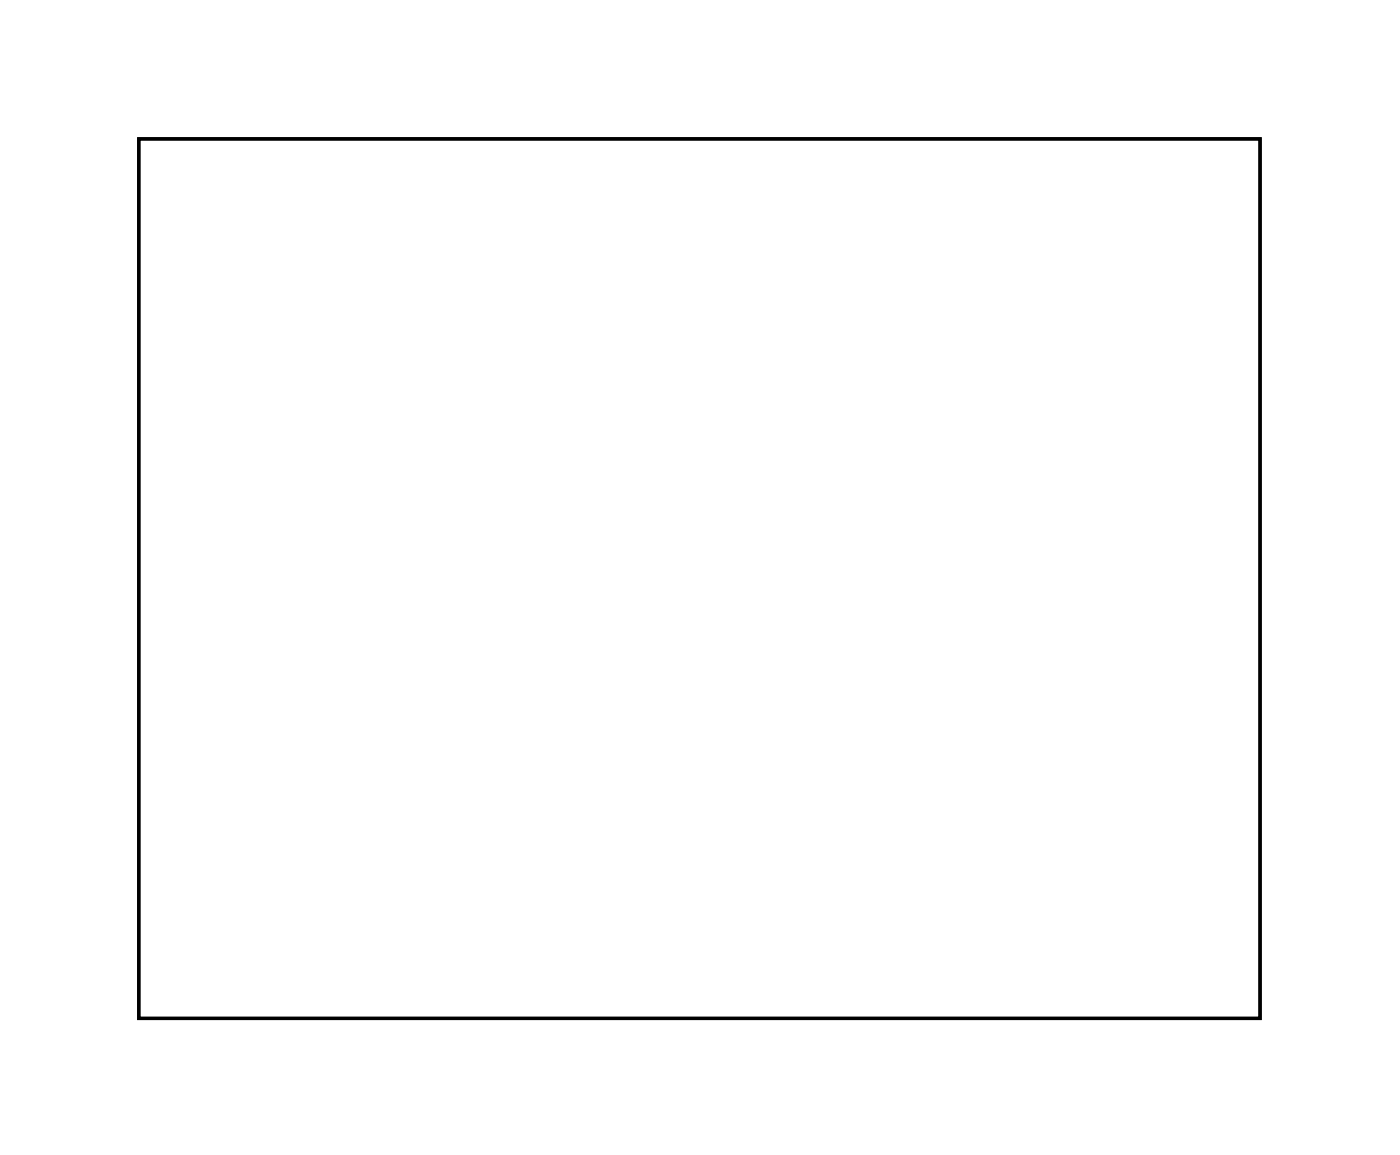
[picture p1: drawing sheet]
<svg xmlns="http://www.w3.org/2000/svg" width="86mm" height="71mm" viewBox="0 0 86 71" stroke-linecap="round" stroke-linejoin="round" font-family="sans-serif">
<path d="M8.6 8.6h69.2v54.2h-69.2z" fill="none" stroke="#000" stroke-width=".2"/>
<path d="M8.6 8.6h69.2v54.2h-69.2z" fill="none" stroke="#000" stroke-width=".06"/>
<circle cx="51.3" cy="35" r=".7" fill="#fff"/>
<circle cx="51.3" cy="35" r=".7" fill="none" stroke="#fff" stroke-width=".76" stroke-linecap="butt"/>
<circle cx="61.5" cy="35" r=".7" fill="#fff"/>
<circle cx="61.5" cy="35" r=".7" fill="none" stroke="#fff" stroke-width=".76" stroke-linecap="butt"/>
<circle cx="27.9" cy="25.5" r=".7" fill="#fff"/>
<circle cx="27.9" cy="25.5" r=".7" fill="none" stroke="#fff" stroke-width=".76" stroke-linecap="butt"/>
<circle cx="27.9" cy="35.6" r=".7" fill="#fff"/>
<circle cx="27.9" cy="35.6" r=".7" fill="none" stroke="#fff" stroke-width=".76" stroke-linecap="butt"/>
<circle cx="23.5" cy="48.9" r=".64" fill="#fff"/>
<circle cx="23.5" cy="48.9" r=".64" fill="none" stroke="#fff" stroke-width=".76" stroke-linecap="butt"/>
<circle cx="26.1" cy="48.9" r=".64" fill="#fff"/>
<circle cx="26.1" cy="48.9" r=".64" fill="none" stroke="#fff" stroke-width=".76" stroke-linecap="butt"/>
<circle cx="61.9" cy="59.3" r=".66" fill="#fff"/>
<circle cx="61.9" cy="59.3" r=".66" fill="none" stroke="#fff" stroke-width=".61" stroke-linecap="butt"/>
<circle cx="64.4" cy="59.3" r=".66" fill="#fff"/>
<circle cx="64.4" cy="59.3" r=".66" fill="none" stroke="#fff" stroke-width=".61" stroke-linecap="butt"/>
<circle cx="67" cy="59.3" r=".66" fill="#fff"/>
<circle cx="67" cy="59.3" r=".66" fill="none" stroke="#fff" stroke-width=".61" stroke-linecap="butt"/>
<circle cx="69.5" cy="59.3" r=".66" fill="#fff"/>
<circle cx="69.5" cy="59.3" r=".66" fill="none" stroke="#fff" stroke-width=".61" stroke-linecap="butt"/>
<circle cx="72" cy="59.3" r=".66" fill="#fff"/>
<circle cx="72" cy="59.3" r=".66" fill="none" stroke="#fff" stroke-width=".61" stroke-linecap="butt"/>
<circle cx="50.2" cy="11" r=".66" fill="#fff"/>
<circle cx="50.2" cy="11" r=".66" fill="none" stroke="#fff" stroke-width=".61" stroke-linecap="butt"/>
<circle cx="47.6" cy="11" r=".66" fill="#fff"/>
<circle cx="47.6" cy="11" r=".66" fill="none" stroke="#fff" stroke-width=".61" stroke-linecap="butt"/>
<circle cx="45.1" cy="11" r=".66" fill="#fff"/>
<circle cx="45.1" cy="11" r=".66" fill="none" stroke="#fff" stroke-width=".61" stroke-linecap="butt"/>
<circle cx="42.6" cy="11" r=".66" fill="#fff"/>
<circle cx="42.6" cy="11" r=".66" fill="none" stroke="#fff" stroke-width=".61" stroke-linecap="butt"/>
<circle cx="40" cy="11" r=".66" fill="#fff"/>
<circle cx="40" cy="11" r=".66" fill="none" stroke="#fff" stroke-width=".61" stroke-linecap="butt"/>
<circle cx="37.5" cy="11" r=".66" fill="#fff"/>
<circle cx="37.5" cy="11" r=".66" fill="none" stroke="#fff" stroke-width=".61" stroke-linecap="butt"/>
<circle cx="34.9" cy="11" r=".66" fill="#fff"/>
<circle cx="34.9" cy="11" r=".66" fill="none" stroke="#fff" stroke-width=".61" stroke-linecap="butt"/>
<circle cx="32.4" cy="11" r=".66" fill="#fff"/>
<circle cx="32.4" cy="11" r=".66" fill="none" stroke="#fff" stroke-width=".61" stroke-linecap="butt"/>
<circle cx="29.9" cy="11" r=".66" fill="#fff"/>
<circle cx="29.9" cy="11" r=".66" fill="none" stroke="#fff" stroke-width=".61" stroke-linecap="butt"/>
<circle cx="27.3" cy="11" r=".66" fill="#fff"/>
<circle cx="27.3" cy="11" r=".66" fill="none" stroke="#fff" stroke-width=".61" stroke-linecap="butt"/>
<circle cx="72" cy="11" r=".66" fill="#fff"/>
<circle cx="72" cy="11" r=".66" fill="none" stroke="#fff" stroke-width=".61" stroke-linecap="butt"/>
<circle cx="69.5" cy="11" r=".66" fill="#fff"/>
<circle cx="69.5" cy="11" r=".66" fill="none" stroke="#fff" stroke-width=".61" stroke-linecap="butt"/>
<circle cx="67" cy="11" r=".66" fill="#fff"/>
<circle cx="67" cy="11" r=".66" fill="none" stroke="#fff" stroke-width=".61" stroke-linecap="butt"/>
<circle cx="64.4" cy="11" r=".66" fill="#fff"/>
<circle cx="64.4" cy="11" r=".66" fill="none" stroke="#fff" stroke-width=".61" stroke-linecap="butt"/>
<circle cx="61.9" cy="11" r=".66" fill="#fff"/>
<circle cx="61.9" cy="11" r=".66" fill="none" stroke="#fff" stroke-width=".61" stroke-linecap="butt"/>
<circle cx="59.3" cy="11" r=".66" fill="#fff"/>
<circle cx="59.3" cy="11" r=".66" fill="none" stroke="#fff" stroke-width=".61" stroke-linecap="butt"/>
<circle cx="56.8" cy="11" r=".66" fill="#fff"/>
<circle cx="56.8" cy="11" r=".66" fill="none" stroke="#fff" stroke-width=".61" stroke-linecap="butt"/>
<circle cx="54.3" cy="11" r=".66" fill="#fff"/>
<circle cx="54.3" cy="11" r=".66" fill="none" stroke="#fff" stroke-width=".61" stroke-linecap="butt"/>
<circle cx="39" cy="59.3" r=".66" fill="#fff"/>
<circle cx="39" cy="59.3" r=".66" fill="none" stroke="#fff" stroke-width=".61" stroke-linecap="butt"/>
<circle cx="36.5" cy="59.3" r=".66" fill="#fff"/>
<circle cx="36.5" cy="59.3" r=".66" fill="none" stroke="#fff" stroke-width=".61" stroke-linecap="butt"/>
<circle cx="41.6" cy="59.3" r=".66" fill="#fff"/>
<circle cx="41.6" cy="59.3" r=".66" fill="none" stroke="#fff" stroke-width=".61" stroke-linecap="butt"/>
<circle cx="44.1" cy="59.3" r=".66" fill="#fff"/>
<circle cx="44.1" cy="59.3" r=".66" fill="none" stroke="#fff" stroke-width=".61" stroke-linecap="butt"/>
<circle cx="46.6" cy="59.3" r=".66" fill="#fff"/>
<circle cx="46.6" cy="59.3" r=".66" fill="none" stroke="#fff" stroke-width=".61" stroke-linecap="butt"/>
<circle cx="49.2" cy="59.3" r=".66" fill="#fff"/>
<circle cx="49.2" cy="59.3" r=".66" fill="none" stroke="#fff" stroke-width=".61" stroke-linecap="butt"/>
<circle cx="51.7" cy="59.3" r=".66" fill="#fff"/>
<circle cx="51.7" cy="59.3" r=".66" fill="none" stroke="#fff" stroke-width=".61" stroke-linecap="butt"/>
<circle cx="54.3" cy="59.3" r=".66" fill="#fff"/>
<circle cx="54.3" cy="59.3" r=".66" fill="none" stroke="#fff" stroke-width=".61" stroke-linecap="butt"/>
<circle cx="59.3" cy="59.3" r=".66" fill="#fff"/>
<circle cx="59.3" cy="59.3" r=".66" fill="none" stroke="#fff" stroke-width=".61" stroke-linecap="butt"/>
<path d="M51.3 40.3h1.4v1.4h-1.4z" fill="#fff"/>
<path d="M51.3 40.3h1.4v1.4h-1.4z" fill="none" stroke="#fff" stroke-width=".76" stroke-linecap="butt"/>
<circle cx="52" cy="41" r=".7" fill="#fff"/>
<circle cx="52" cy="41" r=".7" fill="none" stroke="#fff" stroke-width=".76" stroke-linecap="butt"/>
<circle cx="59.7" cy="41" r=".7" fill="#fff"/>
<circle cx="59.7" cy="41" r=".7" fill="none" stroke="#fff" stroke-width=".76" stroke-linecap="butt"/>
<circle cx="52" cy="43.6" r=".7" fill="#fff"/>
<circle cx="52" cy="43.6" r=".7" fill="none" stroke="#fff" stroke-width=".76" stroke-linecap="butt"/>
<circle cx="59.7" cy="43.6" r=".7" fill="#fff"/>
<circle cx="59.7" cy="43.6" r=".7" fill="none" stroke="#fff" stroke-width=".76" stroke-linecap="butt"/>
<circle cx="52" cy="46.1" r=".7" fill="#fff"/>
<circle cx="52" cy="46.1" r=".7" fill="none" stroke="#fff" stroke-width=".76" stroke-linecap="butt"/>
<circle cx="59.7" cy="46.1" r=".7" fill="#fff"/>
<circle cx="59.7" cy="46.1" r=".7" fill="none" stroke="#fff" stroke-width=".76" stroke-linecap="butt"/>
<circle cx="52" cy="48.7" r=".7" fill="#fff"/>
<circle cx="52" cy="48.7" r=".7" fill="none" stroke="#fff" stroke-width=".76" stroke-linecap="butt"/>
<circle cx="59.7" cy="48.7" r=".7" fill="#fff"/>
<circle cx="59.7" cy="48.7" r=".7" fill="none" stroke="#fff" stroke-width=".76" stroke-linecap="butt"/>
<path d="M23.6 42.5h1.5v1.4h-1.5z" fill="#fff"/>
<path d="M23.6 42.5h1.5v1.4h-1.5z" fill="none" stroke="#fff" stroke-width=".76" stroke-linecap="butt"/>
<circle cx="24.4" cy="43.2" r=".74" fill="#fff"/>
<circle cx="24.4" cy="43.2" r=".74" fill="none" stroke="#fff" stroke-width=".76" stroke-linecap="butt"/>
<circle cx="24.4" cy="40.7" r=".74" fill="#fff"/>
<circle cx="24.4" cy="40.7" r=".74" fill="none" stroke="#fff" stroke-width=".76" stroke-linecap="butt"/>
<circle cx="32.2" cy="37.7" r=".64" fill="#fff"/>
<circle cx="32.2" cy="37.7" r=".64" fill="none" stroke="#fff" stroke-width=".76" stroke-linecap="butt"/>
<circle cx="34.7" cy="37.7" r=".64" fill="#fff"/>
<circle cx="34.7" cy="37.7" r=".64" fill="none" stroke="#fff" stroke-width=".76" stroke-linecap="butt"/>
<circle cx="34.8" cy="33.1" r=".7" fill="#fff"/>
<circle cx="34.8" cy="33.1" r=".7" fill="none" stroke="#fff" stroke-width=".76" stroke-linecap="butt"/>
<circle cx="44.9" cy="33.1" r=".7" fill="#fff"/>
<circle cx="44.9" cy="33.1" r=".7" fill="none" stroke="#fff" stroke-width=".76" stroke-linecap="butt"/>
<circle cx="34.9" cy="46" r=".7" fill="#fff"/>
<circle cx="34.9" cy="46" r=".7" fill="none" stroke="#fff" stroke-width=".76" stroke-linecap="butt"/>
<circle cx="45" cy="46" r=".7" fill="#fff"/>
<circle cx="45" cy="46" r=".7" fill="none" stroke="#fff" stroke-width=".76" stroke-linecap="butt"/>
<circle cx="37.3" cy="40.9" r=".64" fill="#fff"/>
<circle cx="37.3" cy="40.9" r=".64" fill="none" stroke="#fff" stroke-width=".76" stroke-linecap="butt"/>
<circle cx="39.9" cy="40.9" r=".64" fill="#fff"/>
<circle cx="39.9" cy="40.9" r=".64" fill="none" stroke="#fff" stroke-width=".76" stroke-linecap="butt"/>
<circle cx="49.4" cy="53.7" r=".7" fill="#fff"/>
<circle cx="49.4" cy="53.7" r=".7" fill="none" stroke="#fff" stroke-width=".76" stroke-linecap="butt"/>
<circle cx="39.2" cy="53.7" r=".7" fill="#fff"/>
<circle cx="39.2" cy="53.7" r=".7" fill="none" stroke="#fff" stroke-width=".76" stroke-linecap="butt"/>
<circle cx="51.2" cy="29.7" r=".7" fill="#fff"/>
<circle cx="51.2" cy="29.7" r=".7" fill="none" stroke="#fff" stroke-width=".76" stroke-linecap="butt"/>
<circle cx="61.3" cy="29.7" r=".7" fill="#fff"/>
<circle cx="61.3" cy="29.7" r=".7" fill="none" stroke="#fff" stroke-width=".76" stroke-linecap="butt"/>
<circle cx="70.5" cy="25.1" r=".7" fill="#fff"/>
<circle cx="70.5" cy="25.1" r=".7" fill="none" stroke="#fff" stroke-width=".76" stroke-linecap="butt"/>
<circle cx="70.5" cy="32.7" r=".7" fill="#fff"/>
<circle cx="70.5" cy="32.7" r=".7" fill="none" stroke="#fff" stroke-width=".76" stroke-linecap="butt"/>
<circle cx="54.5" cy="54.7" r=".7" fill="#fff"/>
<circle cx="54.5" cy="54.7" r=".7" fill="none" stroke="#fff" stroke-width=".76" stroke-linecap="butt"/>
<circle cx="64.7" cy="54.7" r=".7" fill="#fff"/>
<circle cx="64.7" cy="54.7" r=".7" fill="none" stroke="#fff" stroke-width=".76" stroke-linecap="butt"/>
</svg>
